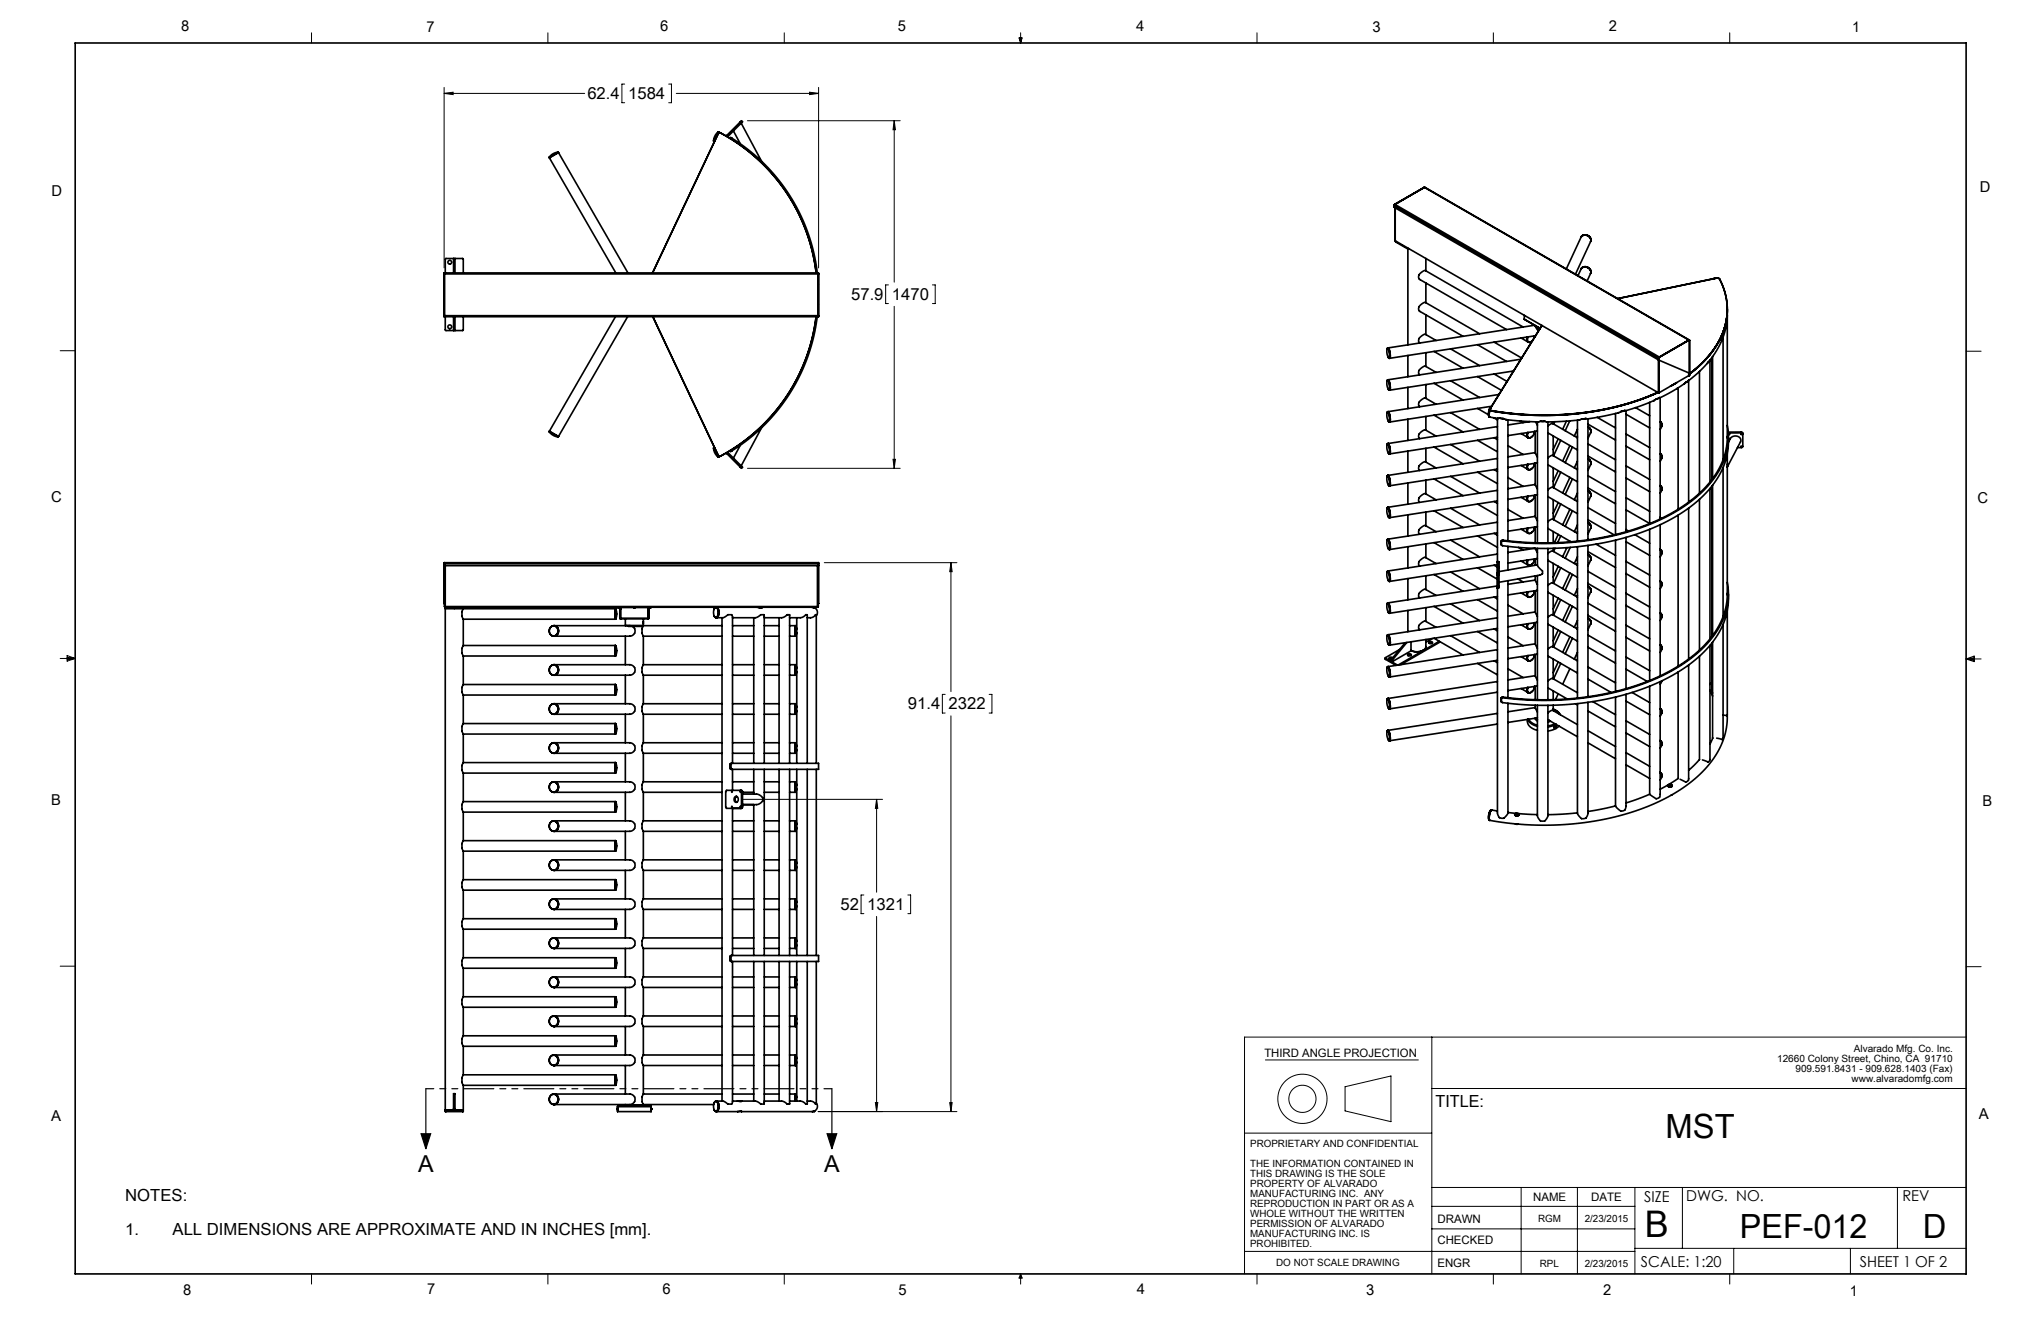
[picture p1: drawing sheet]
<svg xmlns="http://www.w3.org/2000/svg" width="432mm" height="279mm" viewBox="0 0 432 279" stroke-linecap="round" stroke-linejoin="round" font-family="sans-serif">
<defs><g id="words">
<text font-size="7.8" x="348" y="261.7">B</text>
<g font-size="7.1">
<text x="352.4" y="240.6">MST</text>
<text x="368.1" y="261.8">PEF-012</text>
<text x="406.8" y="261.8">D</text>
</g>
<g font-size="4.9">
<text x="88.5" y="247.9">A</text>
<text x="174.4" y="247.9">A</text>
</g>
<g font-size="3.5">
<text x="124.3" y="20.9">62.4</text>
<text x="132.9" y="20.9">1584</text>
<text x="180.1" y="63.4">57.9</text>
<text x="188.7" y="63.4">1470</text>
<text x="192.1" y="150">91.4</text>
<text x="200.7" y="150">2322</text>
<text x="177.8" y="192.5">52</text>
<text x="183.5" y="192.5">1321</text>
<text x="303.7" y="234.1">TITLE:</text>
<text x="26.5" y="254.1">NOTES:</text>
<text x="26.5" y="261.2">1.</text>
<text x="36.5" y="261.2">ALL DIMENSIONS ARE APPROXIMATE AND IN INCHES [mm].</text>
</g>
<g font-size="3.2">
<text x="38.3" y="6.6">8</text>
<text x="90.2" y="6.7">7</text>
<text x="139.7" y="6.5">6</text>
<text x="190" y="6.5">5</text>
<text x="240.4" y="6.5">4</text>
<text x="290.4" y="6.7">3</text>
<text x="340.4" y="6.5">2</text>
<text x="391.9" y="6.7">1</text>
<text x="10.9" y="41.5">D</text>
<text x="418.9" y="40.7">D</text>
<text x="10.9" y="106.2">C</text>
<text x="418.4" y="106.4">C</text>
<text x="10.8" y="170.2">B</text>
<text x="419.4" y="170.5">B</text>
<text x="10.8" y="237.2">A</text>
<text x="418.6" y="236.7">A</text>
<text x="347.8" y="254.3">SIZE</text>
<text x="356.7" y="254">DWG. NO.</text>
<text x="402.5" y="254.1">REV</text>
<text x="347.2" y="268.1">SCALE: 1:20</text>
<text x="393.5" y="268.1">SHEET 1 OF 2</text>
<text x="38.8" y="273.8">8</text>
<text x="90.4" y="273.8">7</text>
<text x="140.2" y="273.8">6</text>
<text x="190.1" y="273.9">5</text>
<text x="240.5" y="273.8">4</text>
<text x="289" y="273.8">3</text>
<text x="339.1" y="273.8">2</text>
<text x="391.4" y="274.1">1</text>
</g>
<g font-size="2.5">
<text x="267.5" y="223.6">THIRD ANGLE PROJECTION</text>
<text x="324.3" y="254.1">NAME</text>
<text x="336.6" y="254.1">DATE</text>
<text x="304.1" y="258.6">DRAWN</text>
<text x="304.1" y="263.1">CHECKED</text>
<text x="304.1" y="268">ENGR</text>
</g>
<g font-size="2.1">
<text x="376" y="224.7">12660 Colony Street, Chino, CA 91710</text>
<text x="379.9" y="226.8">909.591.8431 - 909.628.1403 (Fax)</text>
<text x="392.2" y="222.6">Alvarado Mfg. Co. Inc.</text>
<text x="391.7" y="228.9">www.alvaradomfg.com</text>
<text x="264.5" y="242.5">PROPRIETARY AND CONFIDENTIAL</text>
<text x="264.5" y="246.7">THE INFORMATION CONTAINED IN</text>
<text x="264.5" y="248.8">THIS DRAWING IS THE SOLE</text>
<text x="264.5" y="251">PROPERTY OF ALVARADO</text>
<text x="264.5" y="253.1">MANUFACTURING INC. ANY</text>
<text x="264.5" y="255.2">REPRODUCTION IN PART OR AS A</text>
<text x="264.5" y="257.3">WHOLE WITHOUT THE WRITTEN</text>
<text x="264.5" y="259.4">PERMISSION OF ALVARADO</text>
<text x="264.5" y="261.5">MANUFACTURING INC. IS</text>
<text x="264.5" y="263.7">PROHIBITED.</text>
<text x="325.4" y="258.5">RGM</text>
<text x="335.3" y="258.5">2/23/2015</text>
<text x="270" y="267.7">DO NOT SCALE DRAWING</text>
<text x="325.8" y="267.9">RPL</text>
<text x="335.3" y="267.9">2/23/2015</text>
</g>
</g></defs>
<path d="M89.1 239.8h2l-1 3.2zM90.1 230.3v12.7M175 239.8h2l-1 3.2zM176 230.3v12.7" fill="none" stroke="#000" stroke-width=".25"/>
<g fill="none" stroke="#000" stroke-width=".21">
<path d="M65.9 6.9v2.2M94 18.5v38.2M94 19.8h29.7M94 19.8l1.9-.3v.5zM115.9 6.9v2.2M132.2 17.8h-.6v3.9h.6M141.5 17.8h.6v3.9h-.6M143.1 19.8h30.1M165.9 6.9v2.2M171.3 19.5l1.9 .3-1.9 .2zM173.2 18.5v38.2M215.6 8h.6l-.3 1.1z"/>
<path d="M215.7 8l.2 1.1M215.9 6.9v2.2M216 8l-.1 1.1M265.9 6.9v2.2M315.9 6.9v2.2M365.9 6.9v2.2M158.1 25.5h32.4M189.2 25.5v34.2M189.2 25.5l.2 1.9h-.5zM12.7 74.2h3.2M188 60.3h-.6v3.9h.6M189.2 64.8v34.3"/>
<path d="M197.3 60.3h.6v3.9h-.6M416 74.3h3.1M158.1 99.1h32.4M188.9 97.1h.5l-.2 2zM174.4 119h28.1M201.2 119v27.3M201.2 119l.2 1.9h-.5zM12.7 139.3h3.2M14.2 139l1.7 .3M14.2 138.7l1.7 .6-1.7 .5zM15.9 139.3l-1.7 .2M416 139.4h3.1"/>
<path d="M416 139.4l1.7-.6v1.1zM416 139.4l1.7 .2M417.7 139.1l-1.7 .3M200 146.9h-.6v3.9h.6M201.2 151.4v83.7M209.3 146.9h.6v3.9h-.6M157 169.1h29.7M185.5 169.1v19.6M185.5 169.1l.2 1.9h-.5zM182.8 189.3h-.6v3.9h.6M185.5 193.8v41.3M192.1 189.3h.6v3.9h-.6"/>
<path d="M12.7 204.4h3.2M302.9 219.4v50M416 204.5h3.1M416 219.4h-152.7v50M173.1 235.1h29.4M185.2 233.2h.5l-.2 1.9zM200.9 233.2h.5l-.2 1.9zM263.3 239.7h39.6M267.7 224.2h32.4M284.6 229.9l9.7-2.3v9.6l-9.7-2.2zM302.9 230.2h113.1M302.9 251.2h113.1"/>
<path d="M302.9 259.9h43M302.9 255.2h43M321.8 251.2v18.2M333.7 251.2v18.2M345.9 251.2v18.2M355.9 251.2v12.8M401.4 251.2v12.8M65.9 269.4v2.2M115.9 269.4v2.2M165.9 269.4v2.2M215.9 269.4v2.2M215.9 269.4l.3 .9h-.6z"/>
<path d="M263.3 264.7h82.6M265.9 269.4v2.2M315.9 269.4v2.2M345.9 264h70.1M365.9 269.4v2.2M366.8 264v5.4M391.5 264v5.4"/>
<circle cx="275.5" cy="232.4" r="5.2"/>
<circle cx="275.5" cy="232.4" r="2.88"/>
</g>
<path d="M176 230.3h-85.9" fill="none" stroke="#000" stroke-width=".25" stroke-dasharray="6.3 1.3 1.3 1.3 1.3 1.3" stroke-dashoffset="4.7"/>
<g fill="none" stroke="#000" stroke-width=".35">
<path d="M15.9 9.1h400.1v260.3h-400.1zM116.2 33.3v.1M116.2 33.2v.1M116.2 33.4l14.1 24.3M118 32.2h.1M118 32.2l-1 .3-.8 .7M118 32.2l-1.8 1M118.1 32.2l-1.9 1.1M118.1 32.2l14.8 25.5M118.2 32.3l-2 1.1M151 29.8v.1M151 29.9h.1"/>
<path d="M151.1 29.9l.1 .1M151.9 27.9l-.6 .9-.3 1M151.9 27.9l-.9 1.9M152 27.9h-.1M152 27.9l-1 2M152 27.9h.1M152.1 27.9l-1 2M152.1 27.9l.4 .3M152.5 28.2l-.3-.1-.3 .3-13.8 29.3M152.5 28.2a38.7 38.7 0 0 1 20.2 29.5M153.8 28.7l-.2 .1M153.8 28.7l.2 .2"/>
<path d="M154 28.9h-.1M154.8 29.2l-.2-.1-.1 .2M154.8 29.2a39 39 0 0 1 18.1 28.5M154.8 29.2l-.1 .2M155.2 27.7l1.4 2.7M156.6 25.8l.3-.3 .2 .3-.2 .2M156.6 25.8l.3 .2M156.6 25.8l-2.8 2.9M156.8 26l4.3 8.1M156.9 26l-2.9 2.9M301.3 39.6h.1M301.3 39.6l56 32.3"/>
<path d="M301.3 39.6l-6.2 3.6M301.4 39.6l-6.3 3.6-.1 .3M301.4 39.6l56 32.3M301.4 39.6h.1M94 57.8v.1M94 57.9v8.9M94 57.9h79.2M94 57.9v9.1M94 57.7v.2M94 57.7h79.1M94.1 57.7l-.1 .1M94.2 57.7v-2.9l.2-.1h3.6v3"/>
<path d="M96 54.7v3M96.3 54.7v3M173.1 57.7l.1 .1M173.1 57.7v.2M173.1 57.9v9.1M173.2 57.8l-.1 .1M173.2 57.8v.1M173.2 57.9v8.9M294.9 43.5h.1M294.9 43.5l.1 .3M295 43.8h.1M295 43.5l55.9 32.3"/>
<path d="M295 43.8l55.9 32.4M295 43.5v.3M295.1 43.2l-.2 .3M295.1 43.2l56 32.3M295.1 44l.1 6.9M295.2 50.9l55.7 32.2M295.2 44v6.9M295.3 51v.2l2.7 1.5M297.9 52.7v20.2M298 52.5v.2M298.1 52.6l-.1 .1M301.7 54.7v2.6"/>
<path d="M301.7 59.9v4.1M331.4 56.9l3.1-6.7a1.14 1.14 0 0 1 1.4-.4 1.14 1.14 0 0 1 .6 1.3l-3.2 6.9M334.5 56.9a1.14 1.14 0 0 1 1.4-.3 1.14 1.14 0 0 1 .6 1.2M334.5 56.9l-.7 1.4M334.5 50.2a1.17 1.17 0 0 1 1.3-.4 1.17 1.17 0 0 1 .8 1M334.5 56.8h.1M334.5 50.1h.1M334.5 56.8a1.15 1.15 0 0 1 1.4-.3 1.15 1.15 0 0 1 .6 1.3M334.5 50.1a1.15 1.15 0 0 1 1.4-.3 1.15 1.15 0 0 1 .6 1.2M334.5 56.8a1.14 1.14 0 0 1 1.4-.3 1.14 1.14 0 0 1 .6 1.3M334.5 50.1a1.14 1.14 0 0 1 1.4-.3 1.14 1.14 0 0 1 .6 1.3M336.5 57.8l-.7 1.6"/>
<path d="M362.7 58.9l-.4 .1M362.8 58.9l-.6 .1M94 66.8v.2h79.2v-.2M94 66.8h79.2M94.2 67v2.8l.2 .1h3.5l.1-2.9M96 67v2.9M96.3 67v2.9M130.2 67l-14 24.2M132.8 67l-14.7 25.4M138.1 67l13.8 29.2 .3 .2h.3M172.7 67a38.7 38.7 0 0 1-20.2 29.4M172.9 67a39 39 0 0 1-18.1 28.4"/>
<path d="M173.1 60.2h.1M173.1 64.4h.1M293.5 73.7a2.31 2.31 0 0 1 .3 2.1 2.35 2.35 0 0 1-.3-2.1zM293.6 73.6l-.1 .1M293.6 73.6l.4 1-.1 1.2M293.7 73.6l.4 1.1-.1 1.1 .1-1.2-.4-1M293.8 75.7l.1 .1M297.9 75.2v4.5M301.7 66.6v4.2M301.7 74.6v2.9M303.4 74.3l6.1 3.6M303.8 78.8l-2.3-1.4a1.53 1.53 0 0 0-1.3 1.8l.1 .1"/>
<path d="M303.8 72l-2.3-1.3a1.53 1.53 0 0 0-1.3 1.7l.1 .2M306.9 73.8l6.1 3.5M312.6 79.6l5.1 3M312.6 72.9l6.1 3.5M313 70.6l-11.5-6.6a1.53 1.53 0 0 0-1.3 1.7l9.3 5.4M316.1 79.1l2.7 1.6M316.1 72.4l5.8 3.3M320.2 78.5l-26.3 4M321.8 76l-28.2 4.3M321.8 71.5l1.5 .8M322.2 69.2l-20.7-12a1.53 1.53 0 0 0-1.3 1.7l18.5 10.8M322.5 67.5l3.3 2"/>
<path d="M322.5 66.7v.8M322.5 67.5l3.3 1.9M323.2 71.3l-.1 .6 .2 .4M323.3 72.3l-.3-.4 .1-.6-.1 .7 .3 .3M323.3 72.3h.1M323.3 72.3v.1M323.3 71.3v.1a.57 .57 0 0 0-.1 .8 .57 .57 0 0 0 .8 0l.2-.2M324.2 72l-.5 .4h-.4M324.3 72h-.1M324.6 71.3l.1-.3-.2 .5M324.6 68.8l-31 4.8M324.8 71v.1"/>
<path d="M324.8 68.9l.2 .4M324.8 68.9l.6 1.2M324.8 68.9l.4 .4 .5 .3-.3-.2M324.9 71l-31 4.8M325 69.2l.7 .5M325.1 69.4l.6 .3M326.2 68.8l-11 17.7v.2l.3 .2M342.2 63.2l21-4.4 .4 .1a13.6 13.6 0 0 1-1.6 15.7l-1.9 2.2-2.7 2.2M350.9 75.8v7.3M350.9 75.8h.1M350.9 76.1h.1M350.9 75.8v.4"/>
<path d="M350.9 76.2l6.5 2.7M351 76.2v6.9M351.1 75.5h.1M351.1 75.5l-.2 .3M351.1 75.5v.1M351.1 75.6l-.2 .2M357.3 78.9v.5l-6.3 3.7M357.3 79.4h.1M357.3 71.9l.1 .1M357.3 71.9h.1M357.3 71.9l-6.2 3.6M357.3 71.9l-6.2 3.7"/>
<path d="M357.4 71.9v.1M357.4 78.9v.5M357.4 78.9h.1M357.4 72h.1M357.4 72v7.4M359.5 78.6v25.7M361.3 76.7l-1.9 2-2.1 1.8M361.4 76.7l-.3 .2M361.8 76.2l-.4 .5M361.8 76.2v25.8M362.2 75.6v25.8M362.3 75.4v25.9"/>
<path d="M364.5 71.4l-.2 .5M364.5 71.5v25.7M365.4 65.9a15.4 15.4 0 0 1-3.6 10.3M365.4 66.6v26.1M365.4 65.4a16.3 16.3 0 0 1-6.2 12.2l-1.8 1.5M116.2 91.3h.1M116.2 91.3l1.9 1.1M116.2 91.3l.8 .8 1 .3M116.2 91.3l1.8 1.1M116.2 91.2l2 1.1M116.2 91.2v.1M118.1 92.4h-.1"/>
<path d="M151 94.8l.3 1 .6 .9M151 94.8l.9 1.9M151 94.7v.1M151 94.7l1 2M151.1 94.7l1 2M151.1 94.7h-.1M151.2 94.6l-.1 .1M151.9 96.7h.1M152.1 96.6l-.1 .1M152.5 96.4l-.4 .3M153.6 95.8l.2 .1M153.8 95.9l2.8 2.9"/>
<path d="M153.9 95.6l.1 .1M154 95.7l-.2 .2M154 95.7l2.9 2.9M154.5 95.3l.1 .2 .2-.1M154.7 95.2l.1 .2M156.6 94.2l-1.4 2.7M156.9 98.6l.2 .2-.2 .3-.3-.3M156.9 98.6l-.3 .2M161.1 90.5l-4.3 8M293.5 80.4a2.31 2.31 0 0 1 .3 2.1 2.35 2.35 0 0 1-.3-2.1zM293.5 93.9a2.31 2.31 0 0 1 .3 2.1 2.35 2.35 0 0 1-.3-2.1zM293.5 87.2a2.31 2.31 0 0 1 .3 2 2.35 2.35 0 0 1-.3-2z"/>
<path d="M293.6 80.3l-.1 .2M293.6 93.8l-.1 .1M293.6 87.1l-.1 .1M293.6 80.3l.4 1.1-.1 1.1M293.6 93.8l.4 1.1-.1 1.1M293.6 87.1l.4 1-.1 1.2M293.7 80.3l.4 1.1-.1 1.1 .1-1.2-.4-1M293.7 93.8l.4 1.1-.1 1.1 .1-1.2-.4-1M293.7 87.1l.4 1.1-.1 1.1 .1-1.2-.4-1M293.8 82.4l.1 .1M293.8 95.9l.1 .1M293.8 89.2l.1 .1"/>
<path d="M297.9 81.9v4.5M297.9 88.7v4.5M297.9 95.4v4.5M301.5 97.7a1.53 1.53 0 0 0-1.3 1.7l.1 .1M301.5 97.7l2.3 1.3M301.7 81.3v3M301.7 88.1v2.9M301.7 94.8v2.9M303.4 94.6l6.1 3.5M303.4 87.8l6.1 3.6M303.4 81.1l6.1 3.5M303.8 92.2l-2.3-1.3a1.53 1.53 0 0 0-1.3 1.8l.1 .1"/>
<path d="M303.8 85.5l-2.3-1.3a1.53 1.53 0 0 0-1.3 1.7l.1 .1M306.9 94l6.1 3.6M306.9 87.3l6.1 3.5M306.9 80.5l6.1 3.6M312.6 99.9l4.2 2.4M312.6 93.1l4.2 2.5M312.6 86.4l2.3 1.3M315.1 88.2h.1M315.2 88.2l1.7 .3M315.2 86.6l.3 .3M315.2 86.7l-.1 1 .1 .5a1.86 1.86 0 0 1 0-1.5zM315.2 86.2l-.2 .8-.1 .9"/>
<path d="M315.5 86.1l-.2 .3zM315.5 86a2.01 2.01 0 0 0-.4 2.2M315.5 86a2.39 2.39 0 0 0-.4 2.2M315.5 86h.1M315.5 86.9h.1M315.6 85.9l-21.7 3.4M316 88.4l.8 .4M316.1 99.3l.7 .4M316.1 92.6l.7 .4M316.8 99.2l-22.9 3.6M316.8 97l-23.2 3.6M316.8 92.5l-22.9 3.5"/>
<path d="M316.8 90.2l-23.2 3.6M316.8 88.5v30.3M317.1 83.4l-23.5 3.7M317.2 88.4l-.3 .1M317.2 88.4l.9 .1M318.1 88.5l.6 .3M318.5 88.7l7 .5M318.6 88.7h.1M319 94.3l3.2 1.8M319 88.8v25.6M321.7 89.1l.5 .3M321.8 98.4l1.5 .9"/>
<path d="M321.8 91.7l1.5 .8M323.1 98.2l-.1 .7 .3 .4-.3-.4zM323.1 91.5l-.1 .6 .3 .4-.3-.3zM323.2 98.2l-.1 .7 .2 .4M323.2 91.5l-.1 .6 .2 .5M323.3 92.5v.1M323.3 99.3h.1M323.3 92.6h.1M323.3 98.2v.1a.57 .57 0 0 0-.1 .8 .57 .57 0 0 0 .8 .1l.2-.2M323.3 91.5v.1a.57 .57 0 0 0-.1 .8 .57 .57 0 0 0 .8 0l.2-.2M323.6 89.2l-4.6 .7M324.2 99l-.5 .3h-.4"/>
<path d="M324.2 92.3l-.5 .3h-.4M324.6 98.3l.1-.3-.5 1M324.7 91.3l-.5 .9M324.7 91.3l-.1 .2M324.8 98v4.5l.5 .9M324.8 95.8l.5 .9M324.8 91.2v4.6M324.8 95.7l-5.8 .9M324.9 89.2l.4 .7M325.3 97.9l-6.3 1M325.3 91.1l-6.3 1M325.3 89.2v25.6"/>
<path d="M325.9 89.1l-.5 .1M325.9 89.1h.9M326.8 89.1l.5 .1M327.5 96.8l1-.5 5.2 3M327.5 89.2v25.6M327.5 91.6l6.2 3.6M327.5 98.3l6.2 3.6M328.5 89.6l-1 .5M328.5 89.6l5.2 3M328.6 89.2v.4M328.6 92.2v4.2M328.6 98.9v4.2"/>
<path d="M328.9 89.2l-.2 .5M329.7 99.6l-1.1 2.2M329.7 92.8l-1.1 2.3M330.2 99.9l-1.5 3.3M330.2 93.1l-1.5 3.3M331.4 89.1l-.8 1.7M332.1 89l-1 2.1M332.1 94.2l-1.5 3.3M332.7 94.6l-1.6 3.2M333.7 88.9v25.6M333.7 99l-.1 .3M333.7 97.5l-.6 1.5"/>
<path d="M333.7 92.3l-.1 .2M333.7 90.8l-.6 1.4M334.1 88.8l-6.9 .4M334.6 88.6l-.5 .2M335.5 88.5l-.9 .1M335.5 88.5l.4 .1M336 90.3l.5 .5v.7v-.7zM336 90.3l.5 .5v.7v-.6zM336 93.9l5.8 3.3M336 88.6v25.6M336 89.7l5.8 3.4M336 96.4l5.8 3.4"/>
<path d="M336.5 91.5l-.5 1.2M336.5 98.2v-.7l-.5-.5 .5 .6v.7M336.6 98l-.2-.5-.4-.4 .4 .4 .2 .4-.6 1.6M337.9 88.3l3.9 2.2M341.8 87.5v25.6M342.4 87.3l-6.6 1.3M342.9 87l-.5 .3M343.8 86.8l-.9 .2M343.8 86.8l.2 .1v25.6M344 87.6l5 2.9M344 91.8l5 2.9M344 98.5l5 2.9"/>
<path d="M344 94.4l5 2.8M346 86.2l3 1.7M349 85.1v25.6M350 84.7h-.1M350 84.7l-2.8 1.1-3.3 1.1M350.4 84.4l-.5 .4M350.7 83a62.2 62.2 0 0 1-35.2 3.9M350.8 83a62.2 62.2 0 0 1-35.3 3.9M350.9 83.1h.1M351.1 84.1l-.7 .3M351.1 84.1h.1v25.7M351.2 89.2l.1 .1"/>
<path d="M351.2 89.3l.3 .2 .1 .4M351.2 96.1l.3 .1 .1 .4M351.2 89.2l.2 .1M351.2 96h.2M351.3 96h.1M351.4 89.3h.1M351.4 96h.1M351.4 89.3l.2 .5M351.4 96l.2 .6M351.6 90.2l-.4 .6M351.6 96.6l-.4 1M351.6 89.9v.3"/>
<path d="M351.6 89.8v.4M351.6 96.6v.3M353.5 81.6l-.1 .1M353.5 81.6h.1M354.6 81l-1.1 .6M354.6 81h.1M354.7 80.9l-.1 .1M354.8 82.2h.1M355 82v25.7M356.3 81.2l.1-.1-2.5 1.6-2.7 1.4M356.6 80.9l-.3 .3M357.2 80.5l-.6 .4"/>
<path d="M357.2 80.5l.1 25.7M364.5 98.9v31.5M365.4 98.2v.6M365.4 90a15.1 15.1 0 0 1-4.9 13.6 40.6 40.6 0 0 1-20.5 10 66.3 66.3 0 0 1-22.1 .8M365.4 92.3a16.5 16.5 0 0 1-6.4 12.5 44.9 44.9 0 0 1-23 9.4 66.5 66.5 0 0 1-18.1 .1M365.4 96v29.8M365.7 92.5a16.4 16.4 0 0 1-6.5 13.4 45.2 45.2 0 0 1-23.2 9.5 62.1 62.1 0 0 1-18.3-.1M365.7 93.5l.4-.7a1.17 1.17 0 0 1 1.3-.6 1.17 1.17 0 0 1 .9 1.2l-2.9 5.4M368.4 91.4l.3 .1v.3M368.4 91.4v.2M368.4 91.4h-2.8M368.4 91.6l.3 .2"/>
<path d="M368.4 91.6h-2.8M368.7 91.8v2.7l-.2 .2h-.9M94 119.2v-.2h79.2v.2M94 119.2v8.4M94 119.6h79.2M94 119.2h79.2M94 119l.1 9.3M94.1 119.6v8.7M94.2 119.6v9.1h3.8v-.3M172.9 119.6v8.8M173 119.6v8.7M173.1 119l-.1 9.3"/>
<path d="M173.1 119.1h.1M173.2 119.2v8.4M293.5 114.1a2.31 2.31 0 0 1 .3 2.1 2.35 2.35 0 0 1-.3-2.1zM293.5 107.4a2.31 2.31 0 0 1 .3 2.1 2.35 2.35 0 0 1-.3-2.1zM293.5 100.6a2.31 2.31 0 0 1 .3 2.1 2.35 2.35 0 0 1-.3-2.1zM293.6 114l-.1 .2M293.6 107.3l-.1 .1M293.6 100.6l-.1 .1M293.6 114l.4 1.1-.1 1.1M293.6 107.3l.4 1.1-.1 1.1M293.6 100.6l.4 1-.1 1.2M293.7 114l.4 1.2-.1 1 .1-1.2-.4-1"/>
<path d="M293.7 107.3l.4 1.1-.1 1.1 .1-1.2-.4-1M293.7 100.6l.4 1.1-.1 1 .1-1.2-.4-.9M293.8 116.1l.1 .1M293.8 109.4l.1 .1M293.8 102.7l.1 .1M297.9 102.2v4.4M297.9 108.9v4.5M297.9 115.6v4.5M301.7 101.6v2.9M301.7 108.3v2.9M301.7 115v3M303.4 114.8l6.1 3.5"/>
<path d="M303.4 108l6.1 3.6M303.4 101.3l6.1 3.5M303.8 119.2l-2.3-1.3a1.53 1.53 0 0 0-1.3 1.7l.1 .1M303.8 112.5l-2.3-1.4a1.53 1.53 0 0 0-1.3 1.8l.1 .1M303.8 105.7l-2.3-1.3a1.53 1.53 0 0 0-1.3 1.7l.1 .2M306.9 114.2l6.1 3.6M306.9 107.5l6.1 3.5M306.9 100.8l6.1 3.5M312.6 113.4l4.2 2.4M312.6 106.6l4.2 2.4M316.1 119.5l.6 .4M316.1 112.8l.7 .4"/>
<path d="M316.1 106.1l.7 .4M316.7 119.5l-22.8 3.5M316.7 118.8h.4M316.7 118.8v2.4M316.8 117.2l-23.2 3.6M316.8 112.7l-22.9 3.5M316.8 110.5l-23.2 3.5M316.8 106l-22.9 3.5M316.8 103.7l-23.2 3.6M317.1 119.9v.2zM317.1 118.8v2.1M317.1 118.8l-.1 2.4"/>
<path d="M317.1 118.8h-.4M317.7 114.4v.9M317.9 114.4h-.2M317.9 114.3l-.3 .2M317.9 114.3v.1M319 107.8l3.2 1.8M319 101l3.2 1.9M319 115.6v5M321.3 115.8l.9 .6M321.8 118.7l1.5 .8M321.8 111.9l1.5 .9M321.8 105.2l1.5 .8"/>
<path d="M323.1 111.7l-.1 .7 .3 .4-.3-.4zM323.2 118.5l-.1 .6 .2 .4M323.2 111.7l-.1 .6 .2 .5M323.2 105l-.1 .6 .2 .4M323.3 119.5l-.3-.4 .1-.6-.1 .7 .3 .3M323.3 106l-.3-.4 .1-.6-.1 .7 .3 .3M323.3 119.5h.1M323.3 106v.1M323.3 111.7v.1a.62 .62 0 0 0 .1 1 .62 .62 0 0 0 .9-.4l.4-.9-.1 .2M323.3 118.4v.1a.57 .57 0 0 0-.1 .8 .57 .57 0 0 0 .8 .1l.2-.2M323.3 105v.1a.57 .57 0 0 0-.1 .8 .57 .57 0 0 0 .8 0l.2-.2M324.2 119.2l-.5 .4-.4-.1"/>
<path d="M324.2 112.5l-.5 .3h-.4M324.2 105.7l-.5 .4h-.4M324.6 118.5l.1-.3-.5 1M324.6 105l.1-.3-.5 1M324.7 116l-5.7 .8M324.8 116l.5 .9M324.8 109.2l.5 1M324.8 104.7v4.5M324.8 111.5v3.3M324.8 118.2v1.4M324.8 109.2l-5.8 .9M324.8 102.5l-5.8 .9"/>
<path d="M325.3 119.5l-8.2 1.4-.1 2.3M325.3 116v3.6l.6 .8a.66 .66 0 0 1 .5 .7 .66 .66 0 0 1-.7 .6l-8.7 1.5M325.3 118.1l-6.3 1M325.3 111.4l-6.3 1M325.3 104.6l-6.3 1M327.5 103.6l1-.6 5.2 3.1M327.5 110.3l1-.5 5.2 3M327.5 117.1l1-.6 5.2 3.1M327.5 116v32M327.5 105l6.2 3.6M327.5 111.8l4.8 2.8M327.5 118.5l6.2 3.6"/>
<path d="M328.6 105.7v4.2M328.6 112.4v2.4M328.6 116v.6M328.6 119.2v4.1M329 116l-.3 .6M329.7 119.8l-1.1 2.3M329.7 113l-.9 1.8M329.7 106.3l-1.1 2.3M330.2 113.3l-.7 1.5M330.2 106.6l-1.5 3.3M331.5 115.8l-.9 2M332.1 114.5v.1"/>
<path d="M332.1 107.7l-1.5 3.3M332.1 101l-1.5 3.3M332.2 115.8l-1.1 2.3M332.7 108l-1.6 3.3M332.7 101.3l-1.6 3.3M333.7 115.6v32M333.7 119.2l-.1 .3M333.7 111l-.6 1.4M333.7 105.7l-.1 .3M333.7 117.8l-.6 1.4M333.7 112.5l-.1 .2M333.7 104.3l-.6 1.4"/>
<path d="M336 117.2l.5 .6v.7M336 103.7l.5 .6v.7v-.7l-.5-.5M336 110.5l.5 .5v.7v-.7zM336 117.3l.5 .5v.7v-.6zM336 117.2l.5 .6v.6M336 100.6l5.8 3.4M336 107.4l5.8 3.3M336 114.1l.1 .1M336 115.4v32M336 103.2l5.8 3.4M336 109.9l5.5 3.2M336 116.7l5.8 3.3"/>
<path d="M336.5 118.5l-.5 1.2M336.6 104.8l-.2-.5-.4-.5 .4 .4 .2 .5-.6 1.5M336.6 111.5l-.2-.5-.4-.4 .4 .4 .2 .4-.6 1.6M337.7 115.1l4.1 2.4M341.8 114.2v32M344 105.3l5 2.9M344 112l.5 .3M344 118.8l5 2.8M344 113.7v32M344 101.1l5 2.9M344 107.8l5 2.9M344 114.6l5 2.9"/>
<path d="M345.9 113.1l3.1 1.8M349 112v31.9M351.2 102.7h.1M351.2 109.5h.1M351.2 116.2h.1M351.2 102.7l.1 .1M351.2 116.2l.1 .1M351.2 102.8l.3 .2 .1 .7M351.2 102.7l.2 .1M351.2 109.5l.3 .2M351.2 109.5h.2M351.2 116.3l.3 .2 .1 .7"/>
<path d="M351.2 116.2l.2 .1M351.2 109.4l.2 .1M351.2 111v32M351.3 111h-.1M351.4 102.8h.1M351.4 109.5h.1M351.4 116.3h.1M351.4 102.8l.2 .4v.5M351.4 109.5l.1 .1M351.4 116.3l.2 .3v.5M351.6 103.7l-.4 .6M351.6 117.2l-.4 .6"/>
<path d="M355 109v31.9M357.3 107.5v31.9M359.5 105.6v31.9M361.8 103.3v31.8M362.2 102.8v31.8M362.3 102.6v31.8M94 127.6l.1 .1M94 127.7h.1M94.1 128.3h78.9M94.2 128.7h3.8M94.2 128.7v106M94.2 128.4h57.7"/>
<path d="M94.3 128.7h-.1M97.9 128.7h.1M98 136.5a2.35 2.35 0 0 0 0 2.2M98 128.7a2.35 2.35 0 0 0 0 2.3M98 128.7h.1M98 131v5.5M98 138.7v6.1M98 136.5h32.2M98 128.7l32.2 .1M116.5 132.6a1.06 1.06 0 0 1 1.6 .6 1.06 1.06 0 0 1-1 1.3 1.15 1.15 0 0 1-.6-1.9zM116.6 132.6a.98 .98 0 0 1 1.4 .8 .98 .98 0 0 1-1.4 .9l-.4-.9zM117.2 132.3h16.1a1.11 1.11 0 0 1 1.1 1.1 1.11 1.11 0 0 1-1.1 1.2h-16.1"/>
<path d="M117.2 132.3a1.12 1.12 0 0 1 1 1.1 1.12 1.12 0 0 1-1 1.2M117.2 132.3a1.12 1.12 0 0 1 1 1.2 1.12 1.12 0 0 1-1.1 1.1M117.2 132.3h-.1M126.8 128.4h.1M127.7 128.4h-.9M130.1 136.5v2.2M130.1 128.7v2.3M130.2 136.5l.1 .1M130.2 128.8h.1M130.2 136.5v2.2M130.2 128.8v2.2M130.2 138.7h-32.2"/>
<path d="M130.2 131h-32.2M130.3 138.7h-.1M130.3 136.6a2.67 2.67 0 0 1 0 2.1M130.3 130.9l-.1 .1M130.3 128.8a2.67 2.67 0 0 1 0 2.1M130.3 136.6v2.1M130.3 128.8v2.1M130.6 128.4h.4M130.6 128.4h.5M130.6 128.4h.1M131 128.4h.1M131 128.4l.1 .1"/>
<path d="M131.1 128.4l.1 .1M131.1 130.8l.2 .1M131.1 130.8h.1M131.1 128.5h.1M131.1 128.5v2.3M131.2 130.8h.1M131.2 128.5v2.3M131.3 130.9h.1M131.3 130.8h.1M131.3 130.8v.1M131.3 128.7v.1M131.3 128.7h.1"/>
<path d="M131.3 128.4v.3M131.3 128.4h5.8l-2.7 .1M131.3 128.4v.1M131.3 128.4h.1M131.3 128.5v2.3M131.3 130.8h5.8M131.3 130.9h5.8M131.3 128.5h2.7M131.8 128.4h.1M132.3 132.3h3.8M132.3 130.9v1.4M132.3 134.6v6"/>
<path d="M132.3 132.3h.1M132.9 132.5h.7M133.6 132.4h2.4M133.8 132.5h2.2M134 128.4h.4M134 128.4h.1M134.4 128.4h.1M136 132.4h.1M136.1 131.4v.4M136.1 131.8h.1M136.1 130.9v.5M136.1 131.8v.5"/>
<path d="M136.1 134.6v6M136.1 132.3l-.1 .1M136.1 134.6h16.7M136.6 128.4h.1M137.1 130.8v.1M137.1 130.9h.1M137.1 130.8h.1M137.1 128.7h.1M137.1 128.4v2.4M137.1 128.7v.1M137.2 130.8h-.1M137.2 130.8h.1"/>
<path d="M137.2 128.5h.1M137.2 128.5v2.3M137.3 130.8l-.2 .1M137.3 128.5v2.3M137.3 128.4h.5M137.3 128.4l-.1 .1M137.4 128.4l-.1 .1M137.8 128.4h.1M137.9 128.4h-.5M138 128.4h13.9M151.1 130.2l.4 .4M151.3 128.6v-.1a.9 .9 0 0 1 .6 1.3v.3a.43 .43 0 0 1-.5 .5 .43 .43 0 0 1-.4-.5v-1z"/>
<path d="M151.5 128.4l-.4 .5M151.5 128.4a1.45 1.45 0 0 1 0 2.2M151.5 130.6h.1M151.5 128.4a1.39 1.39 0 0 1 0 2.2M151.6 130.7l1.4-.1a2.22 2.22 0 0 1 1.8-.6l.2 .5v30.9M151.6 128.4a1.46 1.46 0 0 1 0 2.2M151.9 128.4h.6M151.9 128.4h.1M152.5 128.4h20.2M152.5 128.4h20.4M152.5 128.4h.1M152.8 132.3h-16.7a2.35 2.35 0 0 0 0 2.3"/>
<path d="M152.8 130.7v102.2M155 130.7h4.8l.7-.3a1.08 1.08 0 0 1 1.1-.4l.1 .3v31.1M155 134.6h4.5M155 132.3h4.5M159.5 130.7v30.7M160.1 128.4l.3 .1a.49 .49 0 0 0 .8 0h-.6M161.2 128.6h-.5M161.7 130.7h3.7l.7-.3a.72 .72 0 0 1 .8-.4l.1 .1v31.3M161.7 134.6h3.1M161.7 132.3h3.1M164.8 130.7v30.7M167 130.7h1.1a2.68 2.68 0 0 0 2.5-.7h.2v31.4"/>
<path d="M167 132.3h1.3M168.2 132.3v2.3M168.3 132.3l.1 .1M168.3 132.3v2.3M168.3 134.6h-1.3M168.4 134.5l-.1 .1M168.4 132.4l.2 .7M168.4 132.4v2.1M168.6 133.8l-.2 .7M168.6 130.7v30.7M170.8 130.7h.6M171.5 130.7l.5-.2 .7-.5v31.4"/>
<path d="M171.5 130.7h.1M171.7 128.4l.6 .2-.6-.2 .6 .1M172.3 128.5l.4 .3 .2 .5-.2 .9M172.3 128.4v.1M172.7 128.4h.1M172.8 128.4h.1M172.9 128.4h.1M173.1 127.7h.1M173.2 127.6l-.1 .1M293.1 139.2v.3M293.1 139.2l2.5 1.4M293.1 139.5l2.2 1.2"/>
<path d="M293.5 127.6a2.31 2.31 0 0 1 .3 2.1 2.35 2.35 0 0 1-.3-2.1zM293.5 134.3a2.31 2.31 0 0 1 .3 2.1 2.35 2.35 0 0 1-.3-2.1zM293.5 120.9a2.31 2.31 0 0 1 .3 2 2.35 2.35 0 0 1-.3-2zM293.6 127.5l-.1 .1M293.6 134.3l-.1 .1M293.6 120.8l-.1 .1M293.6 127.5l.4 1.1-.1 1.1M293.6 134.3l.4 1-.1 1.2M293.6 120.8l.4 1-.1 1.2M293.7 127.5l.4 1.1-.1 1.1 .1-1.2-.4-1M293.7 134.3l.4 1.1-.1 1 .1-1.2-.4-.9M293.7 120.8l.4 1.1-.1 1.1 .1-1.2-.4-1"/>
<path d="M293.8 129.6l.1 .1M293.8 136.4l.1 .1M293.8 122.9l.1 .1M294.3 139.6l.2 .1M294.3 139.6v.3M294.5 139.3h-.6M294.6 139.2a.38 .38 0 0 0-.4-.2 .38 .38 0 0 0-.3 .3l.5 .1M296.1 137.4l-3 1.7v.1M297.3 135.9l-3 3.7M297.6 135.9l-3.1 3.8M297.8 138.4a.34 .34 0 0 1 .5-.2 .34 .34 0 0 1 .2 .5h-.5zM297.8 138.6l.4-.1 .3 .1"/>
<path d="M297.9 122.4v4.5M297.9 129.1v4.5M298.5 135.8v1.9l-4 2.3v-.3M301.7 135.3v1.5a2.13 2.13 0 0 1-3 .9l-.2-.1a2.84 2.84 0 0 0 2.6-.1M301.7 121.8v2.9M301.7 128.5v2.9M302.3 135.8a.34 .34 0 0 1 .5-.2 .34 .34 0 0 1 .1 .5h-.5zM302.3 136l.4-.1 .3 .1M303 135.1l-1.3 .7M303.4 135l6.1 3.5M303.4 128.3l6.1 3.5M303.4 121.5l6.1 3.6"/>
<path d="M303.8 132.7l-2.3-1.3a1.53 1.53 0 0 0-1.3 1.7l.1 .1M303.8 125.9l-2.3-1.3a1.53 1.53 0 0 0-1.3 1.8l.1 .1M304.5 135.6l-8.7 5M304.7 135.8l-8.3 4.8M306.9 134.5l6.1 3.5M306.9 127.7l6.1 3.6M306.9 121l6.1 3.5M312.6 133.6l4.2 2.4M312.6 126.8l4.2 2.5M312.6 120.1l4.1 2.4M316.1 139.8l.7 .4M316.1 133l.7 .4"/>
<path d="M316.1 126.3l.7 .4M316.7 124.2v.2h.3M316.7 123.9l-23.1 3.6M316.7 121.6h.3M316.7 124.2h.3M316.7 121.6v2.6M316.7 121.2v.4M316.7 121.2h.3M316.8 124.4v47.5a1.04 1.04 0 0 0 .8 1.2 1.04 1.04 0 0 0 1.2-.7l.2-.5v-23.2M316.8 139.7l-22.9 3.5M316.8 137.4l-23.2 3.6M316.8 126.2l-22.9 3.5"/>
<path d="M316.8 132.9l-22.9 3.6M316.8 130.7l-23.2 3.6M317 121.6v2.6M317 121.2v.4M317 121.4v.2zM317 124v.1zM317.1 123.2l-.1 1.2v-.2M319 134.7l3.2 1.9M319 128l3.2 1.8M319 122.8v24.8M321.1 122.5l1.1 .6M321.8 138.9l1.5 .9"/>
<path d="M321.8 132.1l1.5 .9M321.8 125.4l1.5 .9M323.1 138.7l-.1 .6 .3 .4-.3-.3zM323.1 125.2l-.1 .6 .3 .5-.3-.4zM323.2 138.7l-.1 .6 .2 .5M323.2 131.9l-.1 .7 .2 .4M323.2 125.2l-.1 .6 .2 .5M323.3 133l-.3-.4 .1-.7-.1 .7 .3 .4M323.3 139.8h.1M323.3 133h.1M323.3 125.2v.1a.62 .62 0 0 0 .1 1 .62 .62 0 0 0 .9-.4l.4-.9-.1 .2M323.3 138.7v.1a.57 .57 0 0 0-.1 .8 .57 .57 0 0 0 .8 0l.2-.2"/>
<path d="M323.3 131.9v.1a.57 .57 0 0 0-.1 .8 .57 .57 0 0 0 .8 .1l.2-.2M324.2 139.4l-.5 .4h-.4M324.2 132.7l-.5 .3h-.4M324.2 126l-.5 .3h-.4M324.6 138.7l.1-.3-.5 1M324.6 132l.1-.3-.5 1M324.8 136.2l.5 .9M324.8 122.7l.5 .9M324.8 124.9v4.6l.5 .9M324.8 121.8v.9M324.8 131.7v4.5M324.8 138.4v4.5"/>
<path d="M324.8 136.2l-5.8 .9M324.8 122.7l-5.8 .9M324.8 129.4l-5.8 .9M325.3 138.3l-6.3 1M325.3 124.8l-6.3 1M325.3 131.6l-6.3 1M325.3 121.7v26.3M327.5 123.8l1-.5 5.2 3M327.5 130.5l1-.5 5.2 3M327.5 137.3l1-.6 5.2 3.1M327.5 125.3l6.2 3.6M327.5 132l6.2 3.6"/>
<path d="M327.5 138.7l6.2 3.6M328.6 125.9v4.2M328.6 132.6v4.2M328.6 139.4v4.2M329.7 133.3l-1.1 2.2M329.7 126.5l-1.1 2.3M330.2 133.6l-1.5 3.3M330.2 126.8l-1.5 3.3M330.2 120.1l-1.5 3.3M332.1 134.7l-1.5 3.3M332.1 127.9l-1.5 3.3M332.1 121.2l-1.5 3.3"/>
<path d="M332.7 135l-1.6 3.3M332.7 128.3l-1.6 3.2M332.7 121.5l-1.6 3.3M333.7 138l-.6 1.4M333.7 132.7l-.1 .3M333.7 131.2l-.6 1.5M333.7 126l-.1 .2M333.7 124.5l-.6 1.4M336 130.7l.5 .6v.7M336 124l.5 .5v.7v-.7zM336 130.8l.5 .5v.7M336 124l.5 .5v.8v-.7z"/>
<path d="M336 120.8l5.8 3.4M336 127.6l5.8 3.4M336 123.4l5.8 3.4M336 130.2l5.8 3.3M336 136.9l5.8 3.4M336 134.3l5.8 3.4M336.5 132l-.5 1.2M336.5 125.3l-.5 1.1M336.5 131.9v-.7l-.5-.4 .5 .5v.7M344 125.5l5 2.9M344 132.2l5 2.9M344 121.3l5 2.9"/>
<path d="M344 128.1l5 2.8M344 134.8l5 2.9M344 139l5 2.9M351.2 122.9l.1 .1M351.2 129.7h.1M351.2 136.4h.1M351.2 136.4l.1 .1M351.2 123l.3 .2 .1 .4M351.2 123h.2M351.2 129.8l.3 .2 .1 .6M351.2 136.5l.3 .2 .1 .3M351.2 136.4l.2 .1"/>
<path d="M351.2 122.9l.2 .1M351.2 129.7h.2M351.4 136.5l.2 .5M351.4 123h.1M351.4 129.7h.1M351.4 123l.2 .5M351.4 129.7l.2 .4v.5M351.6 130.6l-.4 .7M351.6 137.4l-.4 .6M351.6 123.6l-.4 .9M351.6 137v.4M351.6 123.5v.4"/>
<path d="M359.5 138.8l.1 21.8-2.3 2.3M361.8 136.5l-.1 24.4a.5 .5 0 0 1-.9 0l-.6-.2M362.2 136v10.2l.1 .4M362.3 135.8v20.4M364.5 132.1v24a.37 .37 0 0 1-.3 .3 .37 .37 0 0 1-.4-.1l-.6-.2M365.4 123.2a15.1 15.1 0 0 1-4.9 13.6 40.6 40.6 0 0 1-20.5 10 66.3 66.3 0 0 1-22.1 .8M365.4 125.5a16.5 16.5 0 0 1-6.4 12.5 44.9 44.9 0 0 1-23 9.4 66.5 66.5 0 0 1-18.1 0M365.4 129.2v21.9a.32 .32 0 0 1-.2 .3 .32 .32 0 0 1-.4-.1h-.3M365.7 125.7a16.4 16.4 0 0 1-6.5 13.4 45.2 45.2 0 0 1-23.2 9.4 62.1 62.1 0 0 1-18.3 0M98 153a2.35 2.35 0 0 0 0 2.3M98 144.8a2.35 2.35 0 0 0 0 2.2M98 147v6"/>
<path d="M98 155.3v6M98 153h32.2M98 144.8h32.2M116.5 140.9a1.06 1.06 0 0 1 1.6 .5 1.06 1.06 0 0 1-1 1.4 1.15 1.15 0 0 1-.6-1.9zM116.5 149.2a1.06 1.06 0 0 1 1.6 .5 1.06 1.06 0 0 1-1 1.4 1.15 1.15 0 0 1-.6-1.9zM116.6 140.9a.98 .98 0 0 1 1.4 .8 .98 .98 0 0 1-1.4 .8l-.4-.8zM116.6 157.4a.98 .98 0 0 1 1.4 .8 .98 .98 0 0 1-1.4 .9l-.4-.9zM116.6 149.1a.98 .98 0 0 1 1.4 .9 .98 .98 0 0 1-1.4 .8l-.4-.8zM116.8 159.2a1.05 1.05 0 0 1-.5-1.5 1.05 1.05 0 0 1 1.6-.2 1.06 1.06 0 0 1 .1 1.3 1.06 1.06 0 0 1-1.2 .4M117.2 140.6h16.1a1.11 1.11 0 0 1 1.1 1.1 1.11 1.11 0 0 1-1.1 1.1h-16.1M117.2 157.1h16.1a1.11 1.11 0 0 1 1.1 1.1 1.11 1.11 0 0 1-1.1 1.1h-16.1M117.2 148.8h16.1a1.11 1.11 0 0 1 1.1 1.2 1.11 1.11 0 0 1-1.1 1.1h-16.1"/>
<path d="M117.2 140.6a1.12 1.12 0 0 1 1 1.1 1.12 1.12 0 0 1-1.1 1.1M117.2 140.6a1.12 1.12 0 0 1 1 1.1 1.12 1.12 0 0 1-1 1.1M117.2 157.1a1.12 1.12 0 0 1 1 1.1 1.12 1.12 0 0 1-1 1.1M117.2 148.8a1.12 1.12 0 0 1 1 1.2 1.12 1.12 0 0 1-1 1.1M117.2 157.1a1.12 1.12 0 0 1 1 1.1 1.12 1.12 0 0 1-1.1 1.1M117.2 148.8a1.12 1.12 0 0 1 1 1.2 1.12 1.12 0 0 1-1.1 1.1M117.2 140.6h-.1M117.2 157.1h-.1M117.2 148.8h-.1M130.1 153v2.3M130.1 144.8v2.2M130.2 153l.1 .1"/>
<path d="M130.2 144.8h.1M130.2 153v2.3M130.2 144.8v2.2M130.2 155.3h-32.2M130.2 147h-32.2M130.3 155.2l-.1 .1M130.3 153.1a2.67 2.67 0 0 1 0 2.1M130.3 147h-.1M130.3 144.8a2.67 2.67 0 0 1 0 2.2M130.3 153.1v2.1M130.3 144.8v2.2M132.3 142.8v6"/>
<path d="M132.3 151.1v6M132.3 159.3v6.1M136.1 140.6a2.35 2.35 0 0 0 0 2.2M136.1 148.8a2.35 2.35 0 0 0 0 2.3M136.1 157.1a2.35 2.35 0 0 0 0 2.2M136.1 142.8h16.7M136.1 140.6h16.7M136.1 142.8v6M136.1 151.1v6M136.1 159.3v6.1M136.1 148.8h16.7M136.1 151.1h16.7"/>
<path d="M136.1 157.1h16.7M136.1 159.3h16.7M155 142.8h4.5M155 140.6h4.5M155 148.8h4.5M155 151.1h4.5M155 157.1h4.5M155 159.3h4.5M161.7 142.8h3.1M161.7 140.6h3.1M161.7 148.8h3.1M161.7 151.1h3.1"/>
<path d="M161.7 157.1h3.1M161.7 159.3h3.1M167 140.6h1.3M167 148.8h1.3M167 157.1h1.3M168.2 140.6v2.2M168.2 148.8v2.3M168.2 157.1v2.2M168.3 140.6h.1M168.3 148.8l.1 .1M168.3 157.1l.1 .1M168.3 140.6v2.2"/>
<path d="M168.3 148.8v2.3M168.3 157.1v2.2M168.3 142.8h-1.3M168.3 151.1h-1.3M168.3 159.3h-1.3M168.4 142.8h-.1M168.4 140.6l.2 .7M168.4 151l-.1 .1M168.4 148.9l.2 .7M168.4 159.3h-.1M168.4 157.2l.2 .7M168.4 140.6v2.2"/>
<path d="M168.4 148.9v2.1M168.4 157.2v2.1M168.6 142.1l-.2 .7M168.6 150.3l-.2 .7M168.6 158.6l-.2 .7M293.5 154.6a2.31 2.31 0 0 1 .3 2 2.35 2.35 0 0 1-.3-2zM293.5 147.8a2.31 2.31 0 0 1 .3 2.1 2.35 2.35 0 0 1-.3-2.1zM293.5 141.1a2.31 2.31 0 0 1 .3 2.1 2.35 2.35 0 0 1-.3-2.1zM293.6 154.5l-.1 .1M293.6 147.7l-.1 .2M293.6 141l-.1 .1M293.6 154.5l.4 1-.1 1.2"/>
<path d="M293.6 147.7l.4 1.1-.1 1.1M293.6 141l.4 1.1-.1 1.1M293.7 154.5l.4 1.1-.1 1.1 .1-1.2-.4-1M293.7 147.7l.4 1.2-.1 1 .1-1.2-.4-1M293.7 141l.4 1.1-.1 1.1 .1-1.2-.4-1M293.8 156.6l.1 .1M293.8 149.9h.1M293.8 143.1l.1 .1M295.6 140.6h.2M295.6 140.6v.1M295.8 140.6v.1M312.6 140.3l4.2 2.4"/>
<path d="M316.8 153.1l-22.9 3.6M316.8 150.9l-23.2 3.6M316.8 146.4l-22.9 3.5M316.8 144.2l-23.2 3.5M317.7 147.6v.9M317.9 147.6h-.2M317.9 147.4l-.3 .3M317.9 147.4v.2M319 141.5l3.2 1.8M321.8 145.6l1.5 .9M323.2 152.2a2.26 2.26 0 0 0 2.1 2.3M323.2 145.4l-.1 .6 .2 .5"/>
<path d="M323.2 152.2l.7 .8 1.4 .6M323.3 146.5l-.3-.4 .1-.7-.1 .7 .3 .4M323.3 146.5h.1M323.3 145.4v.1a.57 .57 0 0 0-.1 .8 .57 .57 0 0 0 .8 .1l.2-.2M323.4 152.1l.7 .8 1.2 .5M324.2 146.2l-.5 .3h-.4M324.6 145.5l.1-.3-.5 1M324.7 151.9l.6 .6M324.8 149.7l.5 .9M324.8 142.9l.5 1M324.8 145.2v2.8M324.8 149.2v.5"/>
<path d="M324.8 149.7l-5.8 .9M324.8 142.9l-5.8 .9M324.9 151.9l.4 .3M325.1 152.1l.2 .1M325.3 149.2v23.3a1.08 1.08 0 0 0 .6 1 1.08 1.08 0 0 0 1.1-.1l.5-.9v-23.3M325.3 151.8l-6.3 1M325.3 145.1l-6.3 1M327.5 144l1-.5 5.2 3M327.5 153.8l1.7-.6v.9M327.5 145.5l4.1 2.3M327.5 152.2l6.2 3.6M327.8 152.4l-.3 .1"/>
<path d="M327.8 152.4l-.3 .2M328 152.5l-.5 .2M328.5 150.2l-1 .6M328.5 150.2l5.2 3.1M328.6 146.1v1.9M328.6 149.2v1.1M328.8 153.7h.2a.17 .17 0 0 1 0 .2 .17 .17 0 0 1-.3-.1zM328.9 153.8h.1M328.9 153.8l.1 .1M329 153.8h.1M329 153.9h.1M329 153.8v.1"/>
<path d="M329 153.8h-.1M329 153.9h-.1M329 153.1l-1.5 .4M329.2 154.1l-1.7 .5M329.7 146.7l-.6 1.3M329.7 140l-1.1 2.3M329.8 153.6l-.6 .5M329.9 151.1l-.4-.6-.9-.5 .9 .5 .6 .7M330.2 140.3l-1.5 3.3M332.1 141.4l-1.5 3.3M333.3 148.9l.4 .2M336 148.5v23.5a1.04 1.04 0 0 1-.9 1.1 1.04 1.04 0 0 1-1.2-.7l-.2-.4v-23.2"/>
<path d="M336 141.1l5.8 3.3M336 154.5l5.8 3.4M336 143.6l4.9 2.9M336 150.4l5.8 3.3M336 157.1l5.8 3.4M337 148.4l4.8 2.8M341.8 147.4v23.1M344 146.8v23.7a.94 .94 0 0 1-.7 1 .94 .94 0 0 1-1.1-.5l-.4-.5M344 152.5l5 2.8M344 159.2l5 2.9M344 141.5l4.5 2.6M344 148.3l5 2.9"/>
<path d="M344 155l5 2.9M345.3 146.5l3.7 2.1M349 145.1v22.9M351.2 149.9h.1M351.2 144.2v23.8a.83 .83 0 0 1-.5 .9 .83 .83 0 0 1-1-.4l-.7-.5M351.2 149.9l.1 .1M351.2 150l.3 .1 .1 .4M351.2 149.9l.2 .1M351.2 156.7l.3 .2 .1 .4M351.2 156.6l.2 .1M351.3 156.7h.1M351.4 150h.1"/>
<path d="M351.4 156.7h.1M351.4 150l.2 .5M351.4 156.7l.2 .5M351.6 150.9l-.4 .6M351.6 144.1l-.4 .6M351.6 157.3l-.4 .9M351.6 150.5v.4M351.6 150.5v.3M351.6 157.2v.4M355 142.1v22.6l-2 1.2M357.3 140.7v24a.67 .67 0 0 1-.5 .6 .67 .67 0 0 1-.7-.2l-.7-.3M361.8 146l.5 1.2"/>
<path d="M361.8 144.7l.4-.3zM361.8 144.6l.4-.3zM362.3 156.1l-.5 1.3M365.4 151.2a16.8 16.8 0 0 1-6.5 13.2 44.7 44.7 0 0 1-23.2 9.5 65.4 65.4 0 0 1-20.5-.4M98 177.8a2.35 2.35 0 0 0 0 2.2M98 169.5a2.35 2.35 0 0 0 0 2.3M98 161.3a2.35 2.35 0 0 0 0 2.2M98 163.5v6M98 171.8v6M98 177.8h32.2M98 169.5h32.2M98 161.3h32.2"/>
<path d="M116.5 173.9a1.06 1.06 0 0 1 1.6 .6 1.06 1.06 0 0 1-1 1.3 1.15 1.15 0 0 1-.6-1.9zM116.5 165.7a1.06 1.06 0 0 1 1.6 .5 1.06 1.06 0 0 1-1 1.4 1.15 1.15 0 0 1-.6-1.9zM116.6 173.9a.98 .98 0 0 1 1.4 .8 .98 .98 0 0 1-1.4 .9l-.4-.9zM116.6 165.6a.98 .98 0 0 1 1.4 .9 .98 .98 0 0 1-1.4 .8l-.4-.8zM117.2 173.6h16.1a1.11 1.11 0 0 1 1.1 1.1 1.11 1.11 0 0 1-1.1 1.1h-16.1M117.2 165.4h16.1a1.11 1.11 0 0 1 1.1 1.1 1.11 1.11 0 0 1-1.1 1.1h-16.1M117.2 173.6a1.12 1.12 0 0 1 1 1.1 1.12 1.12 0 0 1-1 1.1M117.2 165.4a1.12 1.12 0 0 1 1 1.1 1.12 1.12 0 0 1-1 1.1M117.2 173.6a1.12 1.12 0 0 1 1 1.2 1.12 1.12 0 0 1-1.1 1M117.2 165.4a1.12 1.12 0 0 1 1 1.1 1.12 1.12 0 0 1-1.1 1.1M117.2 173.6h-.1M117.2 165.4h-.1"/>
<path d="M130.1 177.8v2.2M130.1 169.5v2.3M130.1 161.3v2.2h-32.1M130.1 163.5h.1M130.2 177.8l.1 .1M130.2 169.5l.1 .1M130.2 161.3h.1M130.2 177.8v2.2M130.2 169.5v2.3M130.2 161.3v2.2M130.2 171.8h-32.2M130.3 180h-.1"/>
<path d="M130.3 177.9a2.67 2.67 0 0 1 0 2.1M130.3 171.7l-.1 .1M130.3 169.6a2.67 2.67 0 0 1 0 2.1M130.3 163.5h-.1M130.3 161.3a2.67 2.67 0 0 1 0 2.2M130.3 177.9v2.1M130.3 169.6v2.1M130.3 161.3v2.2M132.3 167.6v6M132.3 175.8v6.1M136.1 165.4a2.35 2.35 0 0 0 0 2.2M136.1 173.6a2.35 2.35 0 0 0 0 2.2"/>
<path d="M136.1 167.6v6M136.1 175.8v6.1M136.1 165.4h16.7M136.1 167.6h16.7M136.1 173.6h16.7M136.1 175.8h16.7M154.5 161.7v.8M154.5 162.4v.3h.3M154.5 161.8v.6M154.5 161.8h.1M154.5 162.4h.1M154.5 162.4l.1 .2"/>
<path d="M154.6 162.6l.2 .1M154.6 161.6l-.1 .2M154.6 161.6v1M154.8 161.4l-.2 .2M154.8 161.4h18.4v1.3h-18.4M154.8 161.4l-.2 .1-.1 .3M155 165.4h4.5M155 173.6h4.5M155 175.8h4.5M155 162.7v4.5M155 171v31.1M155.5 168.6a.59 .59 0 0 1 .7 .3 .59 .59 0 0 1-.3 .8 .64 .64 0 0 1-.6-.4 .64 .64 0 0 1 .2-.7z"/>
<path d="M155.9 168.5a.73 .73 0 0 0 0 1.2M156.6 167.2l.3 .3M156.9 170.7l-.3 .3M156.9 167.5v3.2M156.9 167.5h.2M156.9 170.7h.2M157.1 167.5l-.2-.3h-3.1l-.3 .3 .1 3.4 3.3 .1 .2-.3M157.1 168h3a1.07 1.07 0 0 1 1.1 .5 1.07 1.07 0 0 1-.2 1.2l-.9 .5h-3M157.1 167.6h2.4M157.1 167.5v3.2M159.5 162.7v5.3M159.5 170.2v31.9"/>
<path d="M161.7 165.4h3.1M161.7 167.6h3.1M161.7 173.6h3.1M161.7 175.8h3.1M161.7 162.7v39.4M164.8 162.7v39.4M167 165.4h1.3M167 173.6h1.3M167 162.7v39.4M168.2 165.4v2.2M168.2 173.6v2.2M168.3 165.4h.1"/>
<path d="M168.3 173.6l.1 .1M168.3 165.4v2.2M168.3 173.6v2.2M168.3 167.6h-1.3M168.3 175.8h-1.3M168.4 167.5l-.1 .1M168.4 165.4l.2 .7M168.4 175.8h-.1M168.4 173.7l.2 .7M168.4 165.4v2.1M168.4 173.7v2.1M168.6 166.8l-.2 .7"/>
<path d="M168.6 175.1l-.2 .7M168.6 162.7v39.4M170.8 162.7v39.4M172.7 162.7v39.4M315.1 173.5h.1M315.2 171.5l-.2 .8-.1 .9M315.5 171.3a2.01 2.01 0 0 0-.4 2.2M315.5 171.3a2.39 2.39 0 0 0-.4 2.2M315.5 171.3h.1M315.6 171.3a2.39 2.39 0 0 0-.4 2.2M315.6 171.3l1.2 .2M315.6 171.3a2.4 2.4 0 0 0-.4 2.2"/>
<path d="M319 171.9l1.7 .1M320.5 172.3h.1M320.5 172.2a.45 .45 0 0 0 .4 .4 .45 .45 0 0 0 .5-.4M320.5 172.1a.43 .43 0 0 1 .6-.2 .43 .43 0 0 1 .2 .5 .43 .43 0 0 1-.5 .2 .43 .43 0 0 1-.3-.5zM320.6 174.3h.6M320.6 172.2l.2-.1a.27 .27 0 0 1 .4 0 .27 .27 0 0 1 0 .3 .27 .27 0 0 1-.4 0zM321.3 172.1l4 .2M321.4 172.3h.1M333.7 171.9l-6.2 .4M341.8 170.5l-5.8 1.1M344 161.8l5 2.9M349 168l-5 1.8"/>
<path d="M351.2 163.4h.1M351.2 163.5l.3 .2 .1 .6M351.2 163.4h.2M351.4 163.4h.1M351.4 163.5l.2 .3v.5M351.6 164.3l-.4 .7M352.8 166.2h.1M352.8 166.2a.54 .54 0 0 0 1 0M352.9 166a.43 .43 0 0 1 .5-.2 .43 .43 0 0 1 .3 .5 .43 .43 0 0 1-.5 .2 .43 .43 0 0 1-.3-.5zM352.9 166l-1.7 .9M353 166.1l.2-.1a.27 .27 0 0 1 .3-.1 .27 .27 0 0 1 .1 .4 .27 .27 0 0 1-.4 0zM353.6 165.9v.1"/>
<path d="M353.7 168.1l-.2 .1M98 194.3a2.35 2.35 0 0 0 0 2.2M98 186.1a2.35 2.35 0 0 0 0 2.2M98 180v6.1M98 188.3v6M98 196.5v6.1M98 194.3h32.2M98 186.1h32.2M116.5 198.7a1.06 1.06 0 0 1 1.6 .5 1.06 1.06 0 0 1-1 1.4 1.15 1.15 0 0 1-.6-1.9zM116.5 190.4a1.06 1.06 0 0 1 1.6 .6 1.06 1.06 0 0 1-1 1.3 1.15 1.15 0 0 1-.6-1.9zM116.5 182.2a1.06 1.06 0 0 1 1.6 .5 1.06 1.06 0 0 1-1 1.4 1.15 1.15 0 0 1-.6-1.9zM116.6 198.6a.98 .98 0 0 1 1.4 .9 .98 .98 0 0 1-1.4 .8l-.4-.8z"/>
<path d="M116.6 190.4a.98 .98 0 0 1 1.4 .8 .98 .98 0 0 1-1.4 .9l-.4-.9zM116.6 182.1a.98 .98 0 0 1 1.4 .9 .98 .98 0 0 1-1.4 .8l-.4-.8zM117.2 198.4h16.1a1.11 1.11 0 0 1 1.1 1.1 1.11 1.11 0 0 1-1.1 1.1h-16.1M117.2 190.1h16.1a1.11 1.11 0 0 1 1.1 1.1 1.11 1.11 0 0 1-1.1 1.1h-16.1M117.2 181.9h16.1a1.11 1.11 0 0 1 1.1 1.1 1.11 1.11 0 0 1-1.1 1.1h-16.1M117.2 198.4a1.12 1.12 0 0 1 1 1.1 1.12 1.12 0 0 1-1 1.1M117.2 190.1a1.12 1.12 0 0 1 1 1.1 1.12 1.12 0 0 1-1 1.1M117.2 181.9a1.12 1.12 0 0 1 1 1.1 1.12 1.12 0 0 1-1 1.1M117.2 198.4a1.12 1.12 0 0 1 1 1.1 1.12 1.12 0 0 1-1.1 1.1M117.2 190.1a1.12 1.12 0 0 1 1 1.2 1.12 1.12 0 0 1-1.1 1M117.2 181.9a1.12 1.12 0 0 1 1 1.1 1.12 1.12 0 0 1-1.1 1.1M117.2 198.4h-.1"/>
<path d="M117.2 190.1h-.1M117.2 181.9h-.1M130.1 194.3v2.2M130.1 186.1v2.2M130.2 194.3l.1 .1M130.2 186.1h.1M130.2 194.3v2.2M130.2 186.1v2.2M130.2 196.5h-32.2M130.2 188.3h-32.2M130.2 180h-32.2M130.3 196.5h-.1"/>
<path d="M130.3 194.4a2.67 2.67 0 0 1 0 2.1M130.3 188.2l-.1 .1M130.3 186.1a2.67 2.67 0 0 1 0 2.1M130.3 194.4v2.1M130.3 186.1v2.1M132.3 184.1v6M132.3 192.3v6.1M136.1 181.9a2.35 2.35 0 0 0 0 2.2M136.1 190.1a2.35 2.35 0 0 0 0 2.2M136.1 198.4a2.35 2.35 0 0 0 0 2.2M136.1 184.1v6M136.1 192.3v6.1"/>
<path d="M136.1 181.9h16.7M136.1 190.1h16.7M136.1 192.3h16.7M136.1 198.4h16.7M136.1 184.1h16.7M155 181.9h4.5M155 190.1h4.5M155 192.3h4.5M155 198.4h4.5M155 184.1h4.5M161.7 181.9h3.1M161.7 190.1h3.1"/>
<path d="M161.7 192.3h3.1M161.7 198.4h3.1M161.7 184.1h3.1M167 181.9h1.3M167 190.1h1.3M167 198.4h1.3M168.2 181.9v2.2h-1.2M168.2 190.1v2.2M168.2 198.4v2.2M168.2 184.1h.1M168.3 181.9h.1M168.3 190.1l.1 .1"/>
<path d="M168.3 198.4h.1M168.3 181.9v2.2M168.3 190.1v2.2M168.3 198.4v2.2M168.3 192.3h-1.3M168.4 184l-.1 .1M168.4 181.9l.2 .7M168.4 192.3h-.1M168.4 190.2l.2 .7M168.4 198.4l.2 .7M168.4 181.9v2.1M168.4 190.2v2.1"/>
<path d="M168.4 198.4v2.1M168.6 183.3l-.2 .7M168.6 191.6l-.2 .7M168.6 199.8l-.2 .7M98 219.1a2.35 2.35 0 0 0 0 2.2M98 210.8a2.35 2.35 0 0 0 0 2.2M98 202.6a2.35 2.35 0 0 0 0 2.2M98 204.8v6M98 213v6.1M98 219.1h32.2M98 210.8h32.2M98 202.6h32.2"/>
<path d="M116.5 215.2a1.06 1.06 0 0 1 1.6 .5 1.06 1.06 0 0 1-1 1.4 1.15 1.15 0 0 1-.6-1.9zM116.6 215.2a.98 .98 0 0 1 1.4 .8 .98 .98 0 0 1-1.4 .8l-.4-.8zM116.6 206.9a.98 .98 0 0 1 1.4 .8 .98 .98 0 0 1-1.4 .9l-.4-.9zM116.8 206.7a1.05 1.05 0 0 1 1.3 1.1 1.05 1.05 0 0 1-1.5 .9 1.19 1.19 0 0 1 .2-2M117.2 214.9h16.1a1.11 1.11 0 0 1 1.1 1.1 1.11 1.11 0 0 1-1.1 1.1h-16.1M117.2 206.6h16.1a1.11 1.11 0 0 1 1.1 1.1 1.11 1.11 0 0 1-1.1 1.2l-16.1-.1M117.2 214.9a1.12 1.12 0 0 1 1 1.1 1.12 1.12 0 0 1-1 1.1M117.2 206.6a1.12 1.12 0 0 1 1 1.1 1.12 1.12 0 0 1-1 1.1M117.2 214.9a1.12 1.12 0 0 1 1 1.1 1.12 1.12 0 0 1-1.1 1.1M117.2 206.6a1.12 1.12 0 0 1 1 1.2 1.12 1.12 0 0 1-1.1 1M117.2 214.9h-.1M117.2 206.6h-.1"/>
<path d="M130.1 219.1v2.2M130.1 210.8v2.2M130.1 202.6v2.2M130.2 219.1h.1M130.2 210.8l.1 .1M130.2 202.6h.1M130.2 219.1v2.2M130.2 210.8v2.2M130.2 202.6v2.2M130.2 213h-32.2M130.2 204.8h-32.2M130.3 219.1a2.67 2.67 0 0 1 0 2.1"/>
<path d="M130.3 213h-.1M130.3 210.9a2.67 2.67 0 0 1 0 2.1M130.3 204.7l-.1 .1M130.3 202.6a2.67 2.67 0 0 1 0 2.1M130.3 219.1v2.1M130.3 210.9v2.1M130.3 202.6v2.1M132.3 200.6v6M132.3 208.9v6M132.3 217.1v6M136.1 206.6a2.35 2.35 0 0 0 0 2.3M136.1 214.9a2.35 2.35 0 0 0 0 2.2"/>
<path d="M136.1 200.6v6M136.1 208.9v6M136.1 217.1v6M136.1 200.6h16.7M136.1 206.6h16.7M136.1 208.9h16.7M136.1 214.9h16.7M136.1 217.1h16.7M154.5 202.3v.8M154.5 203v.3l.3 .1M154.5 202.4h.1M154.5 203h.1"/>
<path d="M154.5 202.4v.6M154.5 203l.1 .2M154.6 203.2l.2 .2M154.6 202.2l-.1 .2M154.6 202.2v1M154.8 202.1l-.2 .1M154.8 202.1h18.4v1.3h-18.4M154.8 202.1h-.2l-.1 .3M155 203.4v29.7a.72 .72 0 0 1-.6 .5 .72 .72 0 0 1-.8-.4l-.7-.3h-1.3M155 200.6h4.5M155 206.6h4.5M155 208.9h4.5"/>
<path d="M155 214.9h4.5M155 217.1h4.5M159.5 203.4v29.5M161.7 203.4v29.8a.47 .47 0 0 1-.4 .4 .47 .47 0 0 1-.5-.2l-.6-.4a3.7 3.7 0 0 0-2.1-.1h-1.2M161.7 200.6h3.1M161.7 206.6h3.1M161.7 208.9h3.1M161.7 214.9h3.1M161.7 217.1h3.1M164.8 203.4v29.5M167 203.4v30l-.1 .1a.68 .68 0 0 1-.8-.4l-.7-.2h-3.7M167 206.6h1.3"/>
<path d="M167 214.9h1.3M168.2 206.6v2.3M168.2 214.9v2.2M168.3 206.6l.1 .1M168.3 214.9h.1M168.3 206.6v2.2M168.3 214.9v2.2M168.3 200.6h-1.3M168.3 208.8l-1.3 .1M168.3 217.1h-1.3M168.4 200.5l-.1 .1M168.4 208.8h-.1"/>
<path d="M168.4 206.7l.2 .7M168.4 217.1h-.1M168.4 214.9l.2 .7M168.4 206.7v2.1M168.4 214.9v2.2M168.6 208.1l-.2 .7M168.6 216.4l-.2 .7M168.6 203.4v29.5M170.8 203.4v30.1h-.2a2.68 2.68 0 0 0-2.5-.6h-1.1M172.7 203.4v30.1a1.94 1.94 0 0 0-1.9-.6M94.2 234.7h1.8M94.2 234.7l.1 .1"/>
<path d="M94.4 234.8h-.2v.3h.2M94.4 235.1h3.5M94.4 234.8h3.5M94.4 234.8v.3M96 234.5h.3M96 234.8v-3.5h.3v3.5M96.3 234.7h1.7M97.9 234.8h.1v.3h-.1M97.9 234.8v.3M98 227.3a2.35 2.35 0 0 0 0 2.3M98 221.3v6M98 229.6v5.1"/>
<path d="M98 234.7l-.1 .1M98 227.3h32.2M116.5 231.7a1.06 1.06 0 0 1 1.6 .5 1.06 1.06 0 0 1-1 1.4 1.15 1.15 0 0 1-.6-1.9zM116.5 223.5a1.06 1.06 0 0 1 1.6 .5 1.06 1.06 0 0 1-1 1.4 1.15 1.15 0 0 1-.6-1.9zM116.6 231.7a.98 .98 0 0 1 1.4 .8 .98 .98 0 0 1-1.4 .8l-.4-.8zM116.6 223.4a.98 .98 0 0 1 1.4 .9 .98 .98 0 0 1-1.4 .8l-.4-.8zM117.2 231.4h16.1a1.11 1.11 0 0 1 1.1 1.1 1.11 1.11 0 0 1-1.1 1.1h-16.1M117.2 223.1h16.1a1.11 1.11 0 0 1 1.1 1.2 1.11 1.11 0 0 1-1.1 1.1h-16.1M117.2 231.4a1.12 1.12 0 0 1 1 1.1 1.12 1.12 0 0 1-1 1.1M117.2 223.1a1.12 1.12 0 0 1 1 1.2 1.12 1.12 0 0 1-1 1.1M117.2 231.4a1.12 1.12 0 0 1 1 1.1 1.12 1.12 0 0 1-1.1 1.1M117.2 223.1a1.12 1.12 0 0 1 1 1.2 1.12 1.12 0 0 1-1.1 1.1"/>
<path d="M117.2 231.4h-.1M117.2 223.1h-.1M130.1 227.3v2.3M130.2 227.3l.1 .1M130.2 227.3v2.3M130.2 229.6h-32.2M130.2 221.3h-32.2M130.3 229.5l-.1 .1M130.3 227.4a2.67 2.67 0 0 1 0 2.1M130.3 221.2l-.1 .1M130.3 227.4v2.1M130.5 234.6l.2 .1"/>
<path d="M130.5 234.5h.1M130.6 234.6h.1M130.6 234.5v.1M130.7 234.4l-.2 .1M130.7 234.1v1h7.1v-.4M130.7 234.1h7.1M130.7 234.1l.1-.2h6.8l.2 .2M132.3 233.7h3.8M132.3 225.4v6M132.3 233.6v.1M132.5 233.8v.1M136 233.8v.1"/>
<path d="M136.1 223.1a2.35 2.35 0 0 0 0 2.3M136.1 231.4a2.35 2.35 0 0 0 0 2.2M136.1 225.4v6M136.1 233.6v.1M136.1 223.1h16.7M136.1 225.4h16.7M136.1 231.4h16.7M136.1 233.6h14.9M137.7 234.4l.2 .1M137.7 234.4v.4M137.8 234.1v.3M137.8 234.5v.1"/>
<path d="M137.8 234.6h.1M137.8 234.5h.1M137.8 234.7h.1M137.9 234.5h.1M137.9 234.7l-.2 .1M137.9 234.5h-.1M137.9 234.6h.1M137.9 234.5v.1M137.9 234.6l-.1 .1M151.1 234.7l.4 .4M151.3 233a.9 .9 0 0 1 .6 1.3v.2a.43 .43 0 0 1-.5 .6 .43 .43 0 0 1-.4-.6v-.9zM151.5 232.9l-.4 .4"/>
<path d="M151.5 232.9a1.45 1.45 0 0 1 0 2.2M151.5 235.1h.1M151.5 232.9h.1M151.5 232.9a1.39 1.39 0 0 1 0 2.2M151.6 235.1h4.4M151.6 232.9a1.46 1.46 0 0 1 0 2.2M155 232.9h1M155 223.1h4.5M155 225.4h4.5M155 231.4h4.5M156 232.9h.9M156 235.1h.9"/>
<path d="M156.9 235.1h-.9M156.9 235.1h14.9M156.9 232.9l-.2 .1-.7-.1M156.9 235.1h.1M161.7 223.1h3.1M161.7 225.4h3.1M161.7 231.4h3.1M167 223.1h1.3M167 231.4h1.3M168.2 223.1v2.3M168.2 231.4v1.5M168.3 223.1l.1 .1"/>
<path d="M168.3 231.4h.1M168.3 223.1v2.3M168.3 231.4v1.5M168.3 225.4h-1.3M168.4 225.3l-.1 .1M168.4 223.2l.2 .7M168.4 231.4l.2 .7M168.4 223.2v2.1M168.4 231.4v1.5M168.6 224.6l-.2 .7M168.6 232.9h.1M172.3 235l-.5 .1"/>
<path d="M172.7 233.3l.2 .4v.6l-.6 .7"/>
<circle cx="95.2" cy="55.5" r=".4"/>
<circle cx="95.2" cy="69.1" r=".4"/>
<circle cx="365.9" cy="91.8" r=".08"/>
<circle cx="368.4" cy="91.8" r=".08"/>
<circle cx="368.4" cy="94.4" r=".08"/>
<circle cx="154.8" cy="170.6" r=".08"/>
<circle cx="154.8" cy="167.5" r=".08"/>
<circle cx="156.6" cy="170.6" r=".08"/>
<circle cx="156.6" cy="167.5" r=".08"/>
</g>
<g fill="#000">
<path d="M185.2 233.2h.5l-.2 1.9zM185.5 169.1l.2 1.9h-.5zM200.9 233.2h.5l-.2 1.9zM201.2 119l.2 1.9h-.5zM188.9 97.1h.5l-.2 2zM189.2 25.5l.2 1.9h-.5zM94 19.8l1.9-.3v.5zM171.3 19.5l1.9 .3-1.9 .2z"/>
<path d="M175 239.8h2l-1 3.2zM89.1 239.8h2l-1 3.2z"/>
</g>
<use href="#words"/>
</svg>
